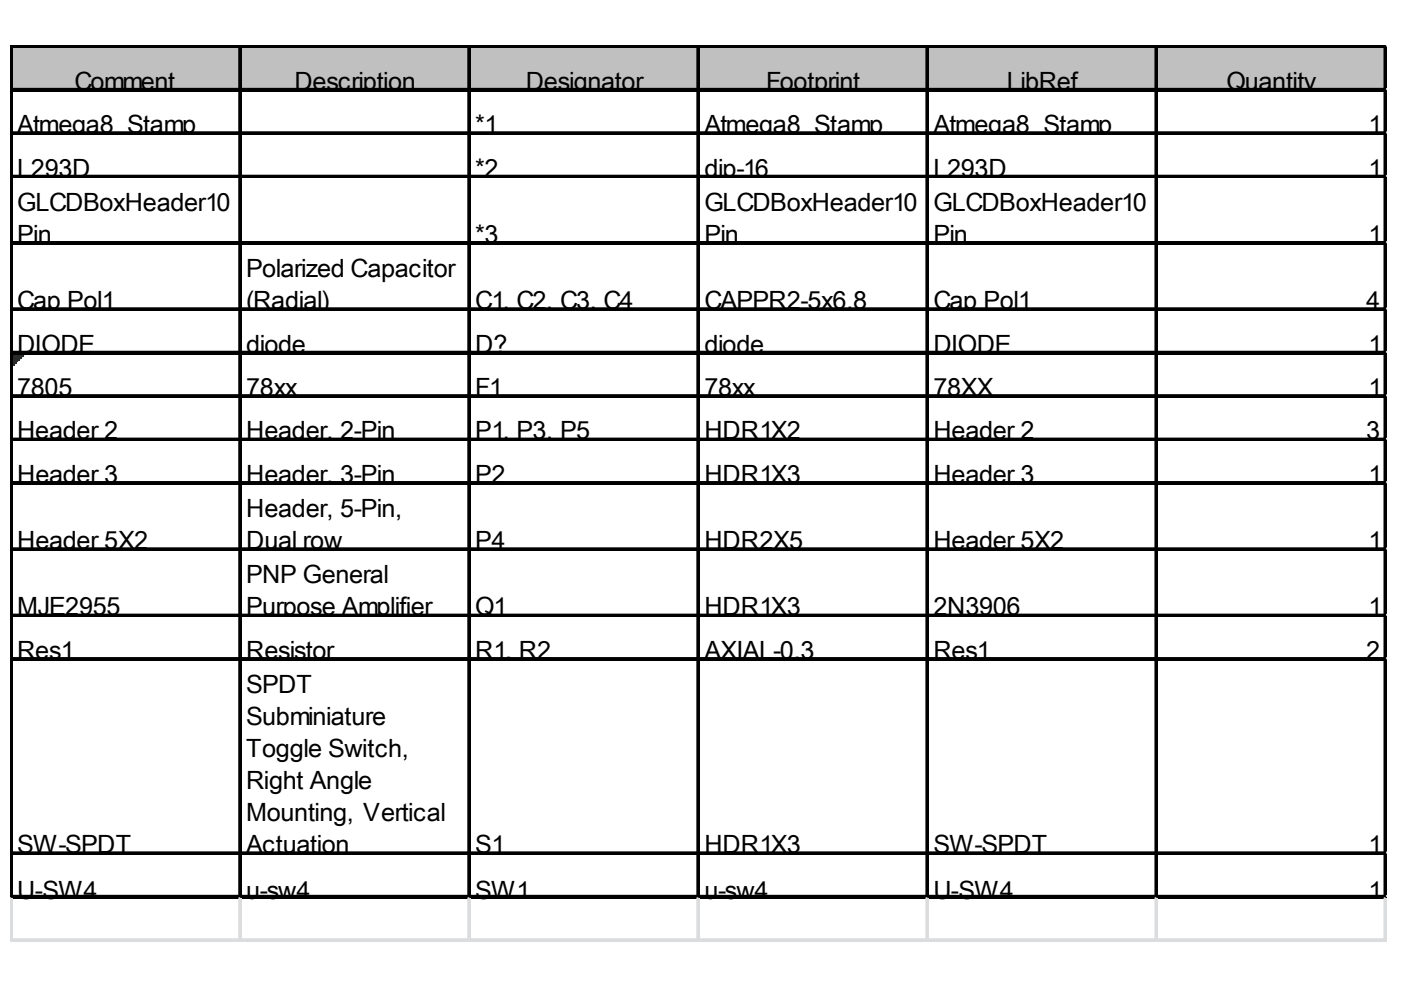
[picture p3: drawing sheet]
<svg xmlns="http://www.w3.org/2000/svg" width="297mm" height="210mm" viewBox="0 0 297 210" stroke-linecap="round" stroke-linejoin="round" font-family="sans-serif">
<defs><g id="words">
<g font-size="5.3">
<text x="15.8" y="19">Comment</text>
<text x="62.4" y="19">Description</text>
<text x="111.5" y="19">Designator</text>
<text x="162.5" y="19">Footprint</text>
<text x="213.4" y="19">LibRef</text>
<text x="260.1" y="19">Quantity</text>
<text x="3.7" y="28.2">Atmega8_Stamp</text>
<text x="100.8" y="28.2">*1</text>
<text x="149.3" y="28.2">Atmega8_Stamp</text>
<text x="197.9" y="28.2">Atmega8_Stamp</text>
<text x="290.2" y="28.2">1</text>
<text x="3.7" y="37.4">L293D</text>
<text x="100.8" y="37.4">*2</text>
<text x="149.3" y="37.4">dip-16</text>
<text x="197.9" y="37.4">L293D</text>
<text x="290.2" y="37.4">1</text>
<text x="3.7" y="44.7">GLCDBoxHeader10</text>
<text x="149.3" y="44.7">GLCDBoxHeader10</text>
<text x="197.9" y="44.7">GLCDBoxHeader10</text>
<text x="3.7" y="51.5">Pin</text>
<text x="100.8" y="51.5">*3</text>
<text x="149.3" y="51.5">Pin</text>
<text x="197.9" y="51.5">Pin</text>
<text x="290.2" y="51.5">1</text>
<text x="52.2" y="58.8">Polarized Capacitor</text>
<text x="3.7" y="65.5">Cap Pol1</text>
<text x="52.2" y="65.5">(Radial)</text>
<text x="100.8" y="65.5">C1, C2, C3, C4</text>
<text x="149.3" y="65.5">CAPPR2-5x6.8</text>
<text x="197.9" y="65.5">Cap Pol1</text>
<text x="289.7" y="65.5">4</text>
<text x="3.7" y="74.8">DIODE</text>
<text x="52.2" y="74.8">diode</text>
<text x="100.8" y="74.8">D?</text>
<text x="149.3" y="74.8">diode</text>
<text x="197.9" y="74.8">DIODE</text>
<text x="290.2" y="74.8">1</text>
<text x="3.7" y="84">7805</text>
<text x="52.2" y="84">78xx</text>
<text x="100.8" y="84">F1</text>
<text x="149.3" y="84">78xx</text>
<text x="197.9" y="84">78XX</text>
<text x="290.2" y="84">1</text>
<text x="3.7" y="93.2">Header 2</text>
<text x="52.2" y="93.2">Header, 2-Pin</text>
<text x="100.8" y="93.2">P1, P3, P5</text>
<text x="149.3" y="93.2">HDR1X2</text>
<text x="197.9" y="93.2">Header 2</text>
<text x="289.7" y="93.2">3</text>
<text x="3.7" y="102.4">Header 3</text>
<text x="52.2" y="102.4">Header, 3-Pin</text>
<text x="100.8" y="102.4">P2</text>
<text x="149.3" y="102.4">HDR1X3</text>
<text x="197.9" y="102.4">Header 3</text>
<text x="290.2" y="102.4">1</text>
<text x="52.2" y="109.7">Header, 5-Pin,</text>
<text x="3.7" y="116.4">Header 5X2</text>
<text x="52.2" y="116.4">Dual row</text>
<text x="100.8" y="116.4">P4</text>
<text x="149.3" y="116.4">HDR2X5</text>
<text x="197.9" y="116.4">Header 5X2</text>
<text x="290.2" y="116.4">1</text>
<text x="52.2" y="123.7">PNP General</text>
<text x="3.7" y="130.5">MJE2955</text>
<text x="52.2" y="130.5">Purpose Amplifier</text>
<text x="100.8" y="130.5">Q1</text>
<text x="149.3" y="130.5">HDR1X3</text>
<text x="197.9" y="130.5">2N3906</text>
<text x="290.2" y="130.5">1</text>
<text x="3.7" y="139.7">Res1</text>
<text x="52.2" y="139.7">Resistor</text>
<text x="100.8" y="139.7">R1, R2</text>
<text x="149.3" y="139.7">AXIAL-0.3</text>
<text x="197.9" y="139.7">Res1</text>
<text x="289.7" y="139.7">2</text>
<text x="52.2" y="147">SPDT</text>
<text x="52.2" y="153.8">Subminiature</text>
<text x="52.2" y="160.5">Toggle Switch,</text>
<text x="52.2" y="167.3">Right Angle</text>
<text x="52.2" y="174.1">Mounting, Vertical</text>
<text x="3.7" y="180.9">SW-SPDT</text>
<text x="52.2" y="180.9">Actuation</text>
<text x="100.8" y="180.9">S1</text>
<text x="149.3" y="180.9">HDR1X3</text>
<text x="197.9" y="180.9">SW-SPDT</text>
<text x="290.2" y="180.9">1</text>
<text x="3.7" y="190.6">U-SW4</text>
<text x="52.2" y="190.6">u-sw4</text>
<text x="100.8" y="190.6">SW1</text>
<text x="149.3" y="190.6">u-sw4</text>
<text x="197.9" y="190.6">U-SW4</text>
<text x="290.2" y="190.6">1</text>
</g>
</g></defs>
<path d="M2.6 10.1h291.5v9.3h-291.5z" fill="#c0c0c0"/>
<path d="M2.7 75.1h2.4" fill="none" stroke="#008000" stroke-width=".49"/>
<path d="M2.7 75.1h2.4v.5h-2.4z" fill="#008000"/>
<path d="M2.7 75.6h1.9" fill="none" stroke="#008000" stroke-width=".49"/>
<path d="M2.7 75.6h1.9v.5h-1.9z" fill="#008000"/>
<path d="M2.7 76.1h1.4" fill="none" stroke="#008000" stroke-width=".49"/>
<path d="M2.7 76.1h1.4v.4h-1.4z" fill="#008000"/>
<path d="M2.7 76.5h1" fill="none" stroke="#008000" stroke-width=".49"/>
<path d="M2.7 76.5h1v.5h-1z" fill="#008000"/>
<path d="M2.7 77h.5" fill="none" stroke="#008000" stroke-width=".49"/>
<path d="M2.7 77h.5v.5h-.5z" fill="#008000"/>
<g fill="none" stroke="#000" stroke-width=".49">
<path d="M2.2 9.7v180.7M2.7 9.7h291.4M2.7 18.9h291.4M50.8 10.1v180.3M99.3 10.1v180.3M147.9 10.1v180.3M196.4 10.1v180.3M245 10.1v180.3M293.6 10.1v180.3M2.7 28.1h291.4M2.7 37.3h291.4M2.7 51.3h291.4"/>
<path d="M2.7 65.4h291.4M2.7 74.6h291.4M2.7 83.8h291.4M2.7 93h291.4M2.7 102.2h291.4M2.7 116.3h291.4M2.7 130.3h291.4M2.7 139.6h291.4M2.7 180.8h291.4M2.7 190h291.4"/>
</g>
<g fill="#000">
<path d="M2.2 9.7h.5v180.7h-.5zM2.7 9.7h291.4v.4h-291.4zM2.7 18.9h291.4v.5h-291.4zM50.8 10.1h.4v180.3h-.4zM99.3 10.1h.5v180.3h-.5zM147.9 10.1h.5v180.3h-.5zM196.4 10.1h.5v180.3h-.5zM245 10.1h.5v180.3h-.5zM293.6 10.1h.5v180.3h-.5zM2.7 28.1h291.4v.5h-291.4zM2.7 37.3h291.4v.5h-291.4zM2.7 51.3h291.4v.5h-291.4z"/>
<path d="M2.7 65.4h291.4v.5h-291.4zM2.7 74.6h291.4v.5h-291.4zM2.7 83.8h291.4v.5h-291.4zM2.7 93h291.4v.5h-291.4zM2.7 102.2h291.4v.5h-291.4zM2.7 116.3h291.4v.5h-291.4zM2.7 130.3h291.4v.5h-291.4zM2.7 139.6h291.4v.4h-291.4zM2.7 180.8h291.4v.4h-291.4zM2.7 190h291.4v.4h-291.4z"/>
</g>
<path d="M2.2 190.4v9.3" fill="none" stroke="#dadcdd" stroke-width=".49"/>
<path d="M2.2 190.4h.5v9.3h-.5z" fill="#dadcdd"/>
<path d="M50.8 190.4v9.3" fill="none" stroke="#dadcdd" stroke-width=".49"/>
<path d="M50.8 190.4h.4v9.3h-.4z" fill="#dadcdd"/>
<path d="M99.3 190.4v9.3" fill="none" stroke="#dadcdd" stroke-width=".49"/>
<path d="M99.3 190.4h.5v9.3h-.5z" fill="#dadcdd"/>
<path d="M147.9 190.4v9.3" fill="none" stroke="#dadcdd" stroke-width=".49"/>
<path d="M147.9 190.4h.5v9.3h-.5z" fill="#dadcdd"/>
<path d="M196.4 190.4v9.3" fill="none" stroke="#dadcdd" stroke-width=".49"/>
<path d="M196.4 190.4h.5v9.3h-.5z" fill="#dadcdd"/>
<path d="M245 190.4v9.3" fill="none" stroke="#dadcdd" stroke-width=".49"/>
<path d="M245 190.4h.5v9.3h-.5z" fill="#dadcdd"/>
<path d="M293.6 190.4v9.3" fill="none" stroke="#dadcdd" stroke-width=".49"/>
<path d="M293.6 190.4h.5v9.3h-.5z" fill="#dadcdd"/>
<path d="M294.1 9.7h.1" fill="none" stroke="#dadcdd" stroke-width=".49"/>
<path d="M294.1 9.7v.4z" fill="#dadcdd"/>
<path d="M294.1 18.9h.1" fill="none" stroke="#dadcdd" stroke-width=".49"/>
<path d="M294.1 18.9v.5z" fill="#dadcdd"/>
<path d="M294.1 28.1h.1" fill="none" stroke="#dadcdd" stroke-width=".49"/>
<path d="M294.1 28.1v.5z" fill="#dadcdd"/>
<path d="M294.1 37.3h.1" fill="none" stroke="#dadcdd" stroke-width=".49"/>
<path d="M294.1 37.3v.5z" fill="#dadcdd"/>
<path d="M294.1 51.3h.1" fill="none" stroke="#dadcdd" stroke-width=".49"/>
<path d="M294.1 51.3v.5z" fill="#dadcdd"/>
<path d="M294.1 65.4h.1" fill="none" stroke="#dadcdd" stroke-width=".49"/>
<path d="M294.1 65.4v.5z" fill="#dadcdd"/>
<path d="M294.1 74.6h.1" fill="none" stroke="#dadcdd" stroke-width=".49"/>
<path d="M294.1 74.6v.5z" fill="#dadcdd"/>
<path d="M294.1 83.8h.1" fill="none" stroke="#dadcdd" stroke-width=".49"/>
<path d="M294.1 83.8v.5z" fill="#dadcdd"/>
<path d="M294.1 93h.1" fill="none" stroke="#dadcdd" stroke-width=".49"/>
<path d="M294.1 93v.5z" fill="#dadcdd"/>
<path d="M294.1 102.2h.1" fill="none" stroke="#dadcdd" stroke-width=".49"/>
<path d="M294.1 102.2v.5z" fill="#dadcdd"/>
<path d="M294.1 116.3h.1" fill="none" stroke="#dadcdd" stroke-width=".49"/>
<path d="M294.1 116.3v.5z" fill="#dadcdd"/>
<path d="M294.1 130.3h.1" fill="none" stroke="#dadcdd" stroke-width=".49"/>
<path d="M294.1 130.3v.5z" fill="#dadcdd"/>
<path d="M294.1 139.6h.1" fill="none" stroke="#dadcdd" stroke-width=".49"/>
<path d="M294.1 139.6v.4z" fill="#dadcdd"/>
<path d="M294.1 180.8h.1" fill="none" stroke="#dadcdd" stroke-width=".49"/>
<path d="M294.1 180.8v.4z" fill="#dadcdd"/>
<path d="M294.1 190h.1" fill="none" stroke="#dadcdd" stroke-width=".49"/>
<path d="M294.1 190v.4z" fill="#dadcdd"/>
<path d="M2.2 199.2h291.9" fill="none" stroke="#dadcdd" stroke-width=".49"/>
<path d="M2.2 199.2h291.9v.5h-291.9z" fill="#dadcdd"/>
<use href="#words"/>
</svg>
